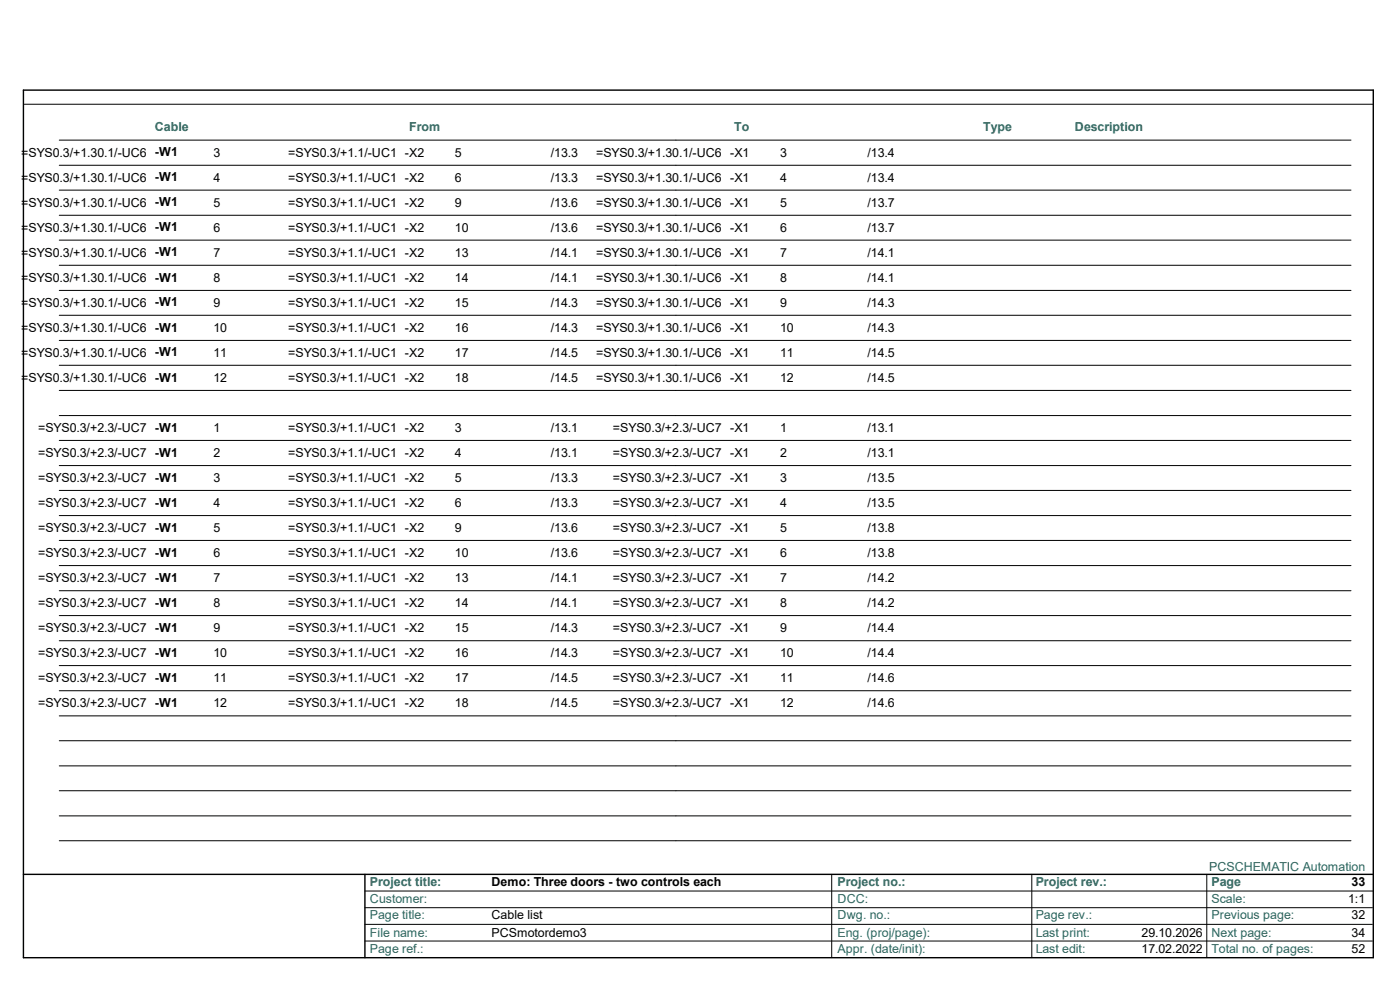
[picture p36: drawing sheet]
<svg xmlns="http://www.w3.org/2000/svg" width="420mm" height="297mm" viewBox="0 0 420 297" stroke-linecap="round" stroke-linejoin="round" font-family="sans-serif">
<defs><g id="words">
<g font-size="3.7" fill="#27675f">
<text x="46.5" y="39.4">Cable</text>
<text x="122.8" y="39.4">From</text>
<text x="220.2" y="39.4">To</text>
<text x="295" y="39.4">Type</text>
<text x="322.5" y="39.4">Description</text>
<text x="362.8" y="260.9">PCSCHEMATIC Automation</text>
<text x="111" y="265.6">Project title:</text>
<text x="251.3" y="265.6">Project no.:</text>
<text x="310.7" y="265.6">Project rev.:</text>
<text x="363.5" y="265.6">Page</text>
<text x="111" y="270.7">Customer:</text>
<text x="111" y="275.5">Page title:</text>
<text x="251.3" y="275.5">Dwg. no.:</text>
<text x="251.3" y="270.7">DCC:</text>
<text x="310.7" y="275.5">Page rev.:</text>
<text x="363.5" y="275.5">Previous page:</text>
<text x="363.5" y="270.7">Scale:</text>
<text x="111" y="280.7">File name:</text>
<text x="251.3" y="280.7">Eng. (proj/page):</text>
<text x="310.7" y="280.7">Last print:</text>
<text x="363.5" y="280.7">Next page:</text>
<text x="111" y="285.5">Page ref.:</text>
<text x="251.3" y="285.5">Appr. (date/init):</text>
<text x="310.7" y="285.5">Last edit:</text>
<text x="363.5" y="285.5">Total no. of pages:</text>
</g>
<g font-size="3.7">
<text x="6.3" y="47">=SYS0.3/+1.30.1/-UC6 -W1</text>
<text x="64" y="47">3</text>
<text x="86.4" y="47">=SYS0.3/+1.1/-UC1 -X2</text>
<text x="136.5" y="47">5</text>
<text x="165.3" y="47">/13.3</text>
<text x="178.8" y="47">=SYS0.3/+1.30.1/-UC6 -X1</text>
<text x="234" y="47">3</text>
<text x="260.3" y="47">/13.4</text>
<text x="6.3" y="54.4">=SYS0.3/+1.30.1/-UC6 -W1</text>
<text x="64" y="54.4">4</text>
<text x="86.4" y="54.4">=SYS0.3/+1.1/-UC1 -X2</text>
<text x="136.5" y="54.4">6</text>
<text x="165.3" y="54.4">/13.3</text>
<text x="178.8" y="54.4">=SYS0.3/+1.30.1/-UC6 -X1</text>
<text x="234" y="54.4">4</text>
<text x="260.3" y="54.4">/13.4</text>
<text x="6.3" y="62">=SYS0.3/+1.30.1/-UC6 -W1</text>
<text x="64" y="62">5</text>
<text x="86.4" y="62">=SYS0.3/+1.1/-UC1 -X2</text>
<text x="136.5" y="62">9</text>
<text x="165.3" y="62">/13.6</text>
<text x="178.8" y="62">=SYS0.3/+1.30.1/-UC6 -X1</text>
<text x="234" y="62">5</text>
<text x="260.3" y="62">/13.7</text>
<text x="6.3" y="69.4">=SYS0.3/+1.30.1/-UC6 -W1</text>
<text x="64" y="69.4">6</text>
<text x="86.4" y="69.4">=SYS0.3/+1.1/-UC1 -X2</text>
<text x="136.5" y="69.4">10</text>
<text x="165.3" y="69.4">/13.6</text>
<text x="178.8" y="69.4">=SYS0.3/+1.30.1/-UC6 -X1</text>
<text x="234" y="69.4">6</text>
<text x="260.3" y="69.4">/13.7</text>
<text x="6.3" y="77">=SYS0.3/+1.30.1/-UC6 -W1</text>
<text x="64" y="77">7</text>
<text x="86.4" y="77">=SYS0.3/+1.1/-UC1 -X2</text>
<text x="136.5" y="77">13</text>
<text x="165.3" y="77">/14.1</text>
<text x="178.8" y="77">=SYS0.3/+1.30.1/-UC6 -X1</text>
<text x="234" y="77">7</text>
<text x="260.3" y="77">/14.1</text>
<text x="6.3" y="84.5">=SYS0.3/+1.30.1/-UC6 -W1</text>
<text x="64" y="84.5">8</text>
<text x="86.4" y="84.5">=SYS0.3/+1.1/-UC1 -X2</text>
<text x="136.5" y="84.5">14</text>
<text x="165.3" y="84.5">/14.1</text>
<text x="178.8" y="84.5">=SYS0.3/+1.30.1/-UC6 -X1</text>
<text x="234" y="84.5">8</text>
<text x="260.3" y="84.5">/14.1</text>
<text x="6.3" y="91.9">=SYS0.3/+1.30.1/-UC6 -W1</text>
<text x="64" y="91.9">9</text>
<text x="86.4" y="91.9">=SYS0.3/+1.1/-UC1 -X2</text>
<text x="136.5" y="91.9">15</text>
<text x="165.3" y="91.9">/14.3</text>
<text x="178.8" y="91.9">=SYS0.3/+1.30.1/-UC6 -X1</text>
<text x="234" y="91.9">9</text>
<text x="260.3" y="91.9">/14.3</text>
<text x="6.3" y="99.5">=SYS0.3/+1.30.1/-UC6 -W1</text>
<text x="64" y="99.5">10</text>
<text x="86.4" y="99.5">=SYS0.3/+1.1/-UC1 -X2</text>
<text x="136.5" y="99.5">16</text>
<text x="165.3" y="99.5">/14.3</text>
<text x="178.8" y="99.5">=SYS0.3/+1.30.1/-UC6 -X1</text>
<text x="234" y="99.5">10</text>
<text x="260.3" y="99.5">/14.3</text>
<text x="6.3" y="106.9">=SYS0.3/+1.30.1/-UC6 -W1</text>
<text x="64" y="106.9">11</text>
<text x="86.4" y="106.9">=SYS0.3/+1.1/-UC1 -X2</text>
<text x="136.5" y="106.9">17</text>
<text x="165.3" y="106.9">/14.5</text>
<text x="178.8" y="106.9">=SYS0.3/+1.30.1/-UC6 -X1</text>
<text x="234" y="106.9">11</text>
<text x="260.3" y="106.9">/14.5</text>
<text x="6.3" y="114.5">=SYS0.3/+1.30.1/-UC6 -W1</text>
<text x="64" y="114.5">12</text>
<text x="86.4" y="114.5">=SYS0.3/+1.1/-UC1 -X2</text>
<text x="136.5" y="114.5">18</text>
<text x="165.3" y="114.5">/14.5</text>
<text x="178.8" y="114.5">=SYS0.3/+1.30.1/-UC6 -X1</text>
<text x="234" y="114.5">12</text>
<text x="260.3" y="114.5">/14.5</text>
<text x="11.4" y="129.4">=SYS0.3/+2.3/-UC7 -W1</text>
<text x="64" y="129.4">1</text>
<text x="86.4" y="129.4">=SYS0.3/+1.1/-UC1 -X2</text>
<text x="136.5" y="129.4">3</text>
<text x="165.3" y="129.4">/13.1</text>
<text x="183.9" y="129.4">=SYS0.3/+2.3/-UC7 -X1</text>
<text x="234" y="129.4">1</text>
<text x="260.3" y="129.4">/13.1</text>
<text x="11.4" y="137">=SYS0.3/+2.3/-UC7 -W1</text>
<text x="64" y="137">2</text>
<text x="86.4" y="137">=SYS0.3/+1.1/-UC1 -X2</text>
<text x="136.5" y="137">4</text>
<text x="165.3" y="137">/13.1</text>
<text x="183.9" y="137">=SYS0.3/+2.3/-UC7 -X1</text>
<text x="234" y="137">2</text>
<text x="260.3" y="137">/13.1</text>
<text x="11.4" y="144.4">=SYS0.3/+2.3/-UC7 -W1</text>
<text x="64" y="144.4">3</text>
<text x="86.4" y="144.4">=SYS0.3/+1.1/-UC1 -X2</text>
<text x="136.5" y="144.4">5</text>
<text x="165.3" y="144.4">/13.3</text>
<text x="183.9" y="144.4">=SYS0.3/+2.3/-UC7 -X1</text>
<text x="234" y="144.4">3</text>
<text x="260.3" y="144.4">/13.5</text>
<text x="11.4" y="152">=SYS0.3/+2.3/-UC7 -W1</text>
<text x="64" y="152">4</text>
<text x="86.4" y="152">=SYS0.3/+1.1/-UC1 -X2</text>
<text x="136.5" y="152">6</text>
<text x="165.3" y="152">/13.3</text>
<text x="183.9" y="152">=SYS0.3/+2.3/-UC7 -X1</text>
<text x="234" y="152">4</text>
<text x="260.3" y="152">/13.5</text>
<text x="11.4" y="159.4">=SYS0.3/+2.3/-UC7 -W1</text>
<text x="64" y="159.4">5</text>
<text x="86.4" y="159.4">=SYS0.3/+1.1/-UC1 -X2</text>
<text x="136.5" y="159.4">9</text>
<text x="165.3" y="159.4">/13.6</text>
<text x="183.9" y="159.4">=SYS0.3/+2.3/-UC7 -X1</text>
<text x="234" y="159.4">5</text>
<text x="260.3" y="159.4">/13.8</text>
<text x="11.4" y="167">=SYS0.3/+2.3/-UC7 -W1</text>
<text x="64" y="167">6</text>
<text x="86.4" y="167">=SYS0.3/+1.1/-UC1 -X2</text>
<text x="136.5" y="167">10</text>
<text x="165.3" y="167">/13.6</text>
<text x="183.9" y="167">=SYS0.3/+2.3/-UC7 -X1</text>
<text x="234" y="167">6</text>
<text x="260.3" y="167">/13.8</text>
<text x="11.4" y="174.5">=SYS0.3/+2.3/-UC7 -W1</text>
<text x="64" y="174.5">7</text>
<text x="86.4" y="174.5">=SYS0.3/+1.1/-UC1 -X2</text>
<text x="136.5" y="174.5">13</text>
<text x="165.3" y="174.5">/14.1</text>
<text x="183.9" y="174.5">=SYS0.3/+2.3/-UC7 -X1</text>
<text x="234" y="174.5">7</text>
<text x="260.3" y="174.5">/14.2</text>
<text x="11.4" y="181.9">=SYS0.3/+2.3/-UC7 -W1</text>
<text x="64" y="181.9">8</text>
<text x="86.4" y="181.9">=SYS0.3/+1.1/-UC1 -X2</text>
<text x="136.5" y="181.9">14</text>
<text x="165.3" y="181.9">/14.1</text>
<text x="183.9" y="181.9">=SYS0.3/+2.3/-UC7 -X1</text>
<text x="234" y="181.9">8</text>
<text x="260.3" y="181.9">/14.2</text>
<text x="11.4" y="189.5">=SYS0.3/+2.3/-UC7 -W1</text>
<text x="64" y="189.5">9</text>
<text x="86.4" y="189.5">=SYS0.3/+1.1/-UC1 -X2</text>
<text x="136.5" y="189.5">15</text>
<text x="165.3" y="189.5">/14.3</text>
<text x="183.9" y="189.5">=SYS0.3/+2.3/-UC7 -X1</text>
<text x="234" y="189.5">9</text>
<text x="260.3" y="189.5">/14.4</text>
<text x="11.4" y="196.9">=SYS0.3/+2.3/-UC7 -W1</text>
<text x="64" y="196.9">10</text>
<text x="86.4" y="196.9">=SYS0.3/+1.1/-UC1 -X2</text>
<text x="136.5" y="196.9">16</text>
<text x="165.3" y="196.9">/14.3</text>
<text x="183.9" y="196.9">=SYS0.3/+2.3/-UC7 -X1</text>
<text x="234" y="196.9">10</text>
<text x="260.3" y="196.9">/14.4</text>
<text x="11.4" y="204.5">=SYS0.3/+2.3/-UC7 -W1</text>
<text x="64" y="204.5">11</text>
<text x="86.4" y="204.5">=SYS0.3/+1.1/-UC1 -X2</text>
<text x="136.5" y="204.5">17</text>
<text x="165.3" y="204.5">/14.5</text>
<text x="183.9" y="204.5">=SYS0.3/+2.3/-UC7 -X1</text>
<text x="234" y="204.5">11</text>
<text x="260.3" y="204.5">/14.6</text>
<text x="11.4" y="211.9">=SYS0.3/+2.3/-UC7 -W1</text>
<text x="64" y="211.9">12</text>
<text x="86.4" y="211.9">=SYS0.3/+1.1/-UC1 -X2</text>
<text x="136.5" y="211.9">18</text>
<text x="165.3" y="211.9">/14.5</text>
<text x="183.9" y="211.9">=SYS0.3/+2.3/-UC7 -X1</text>
<text x="234" y="211.9">12</text>
<text x="260.3" y="211.9">/14.6</text>
<text x="147.5" y="265.6">Demo: Three doors - two controls each</text>
<text x="405.5" y="265.6">33</text>
<text x="147.5" y="275.5">Cable list</text>
<text x="404.5" y="270.7">1:1</text>
<text x="405.5" y="275.5">32</text>
<text x="147.5" y="280.7">PCSmotordemo3</text>
<text x="342.5" y="280.7">29.10.2026</text>
<text x="405.5" y="280.7">34</text>
<text x="342.5" y="285.5">17.02.2022</text>
<text x="405.5" y="285.5">52</text>
</g>
</g></defs>
<path d="M7 27h405v260h-405zM7 262h405M109.5 262v25" fill="none" stroke="#000" stroke-width=".42"/>
<g fill="none" stroke="#000" stroke-width=".3">
<path d="M7.3 31.2h404.7M17.8 42h387.5M17.8 49.5h387.5M17.8 57h387.5M17.8 64.5h387.5M17.8 72h387.5M17.8 79.5h387.5M17.8 87h387.5M17.8 94.5h387.5M17.8 102h387.5M17.8 109.5h387.5M17.8 117h387.5"/>
<path d="M17.8 124.5h387.5M17.8 132h387.5M17.8 139.5h387.5M17.8 147h387.5M17.8 154.5h387.5M17.8 162h387.5M17.8 169.5h387.5M17.8 177h387.5M17.8 184.5h387.5M17.8 192h387.5M17.8 199.5h387.5M17.8 207h387.5"/>
<path d="M17.8 214.5h387.5M17.8 222h387.5M17.8 229.5h387.5M17.8 237h387.5M17.8 244.5h387.5M17.8 252h387.5M109.5 272h302.2M109.5 277h302.2M109.5 267h302.5M249.5 262v25M309.5 262v25M362 262v25"/>
<path d="M109.5 282h302.2"/>
</g>
<use href="#words"/>
</svg>
